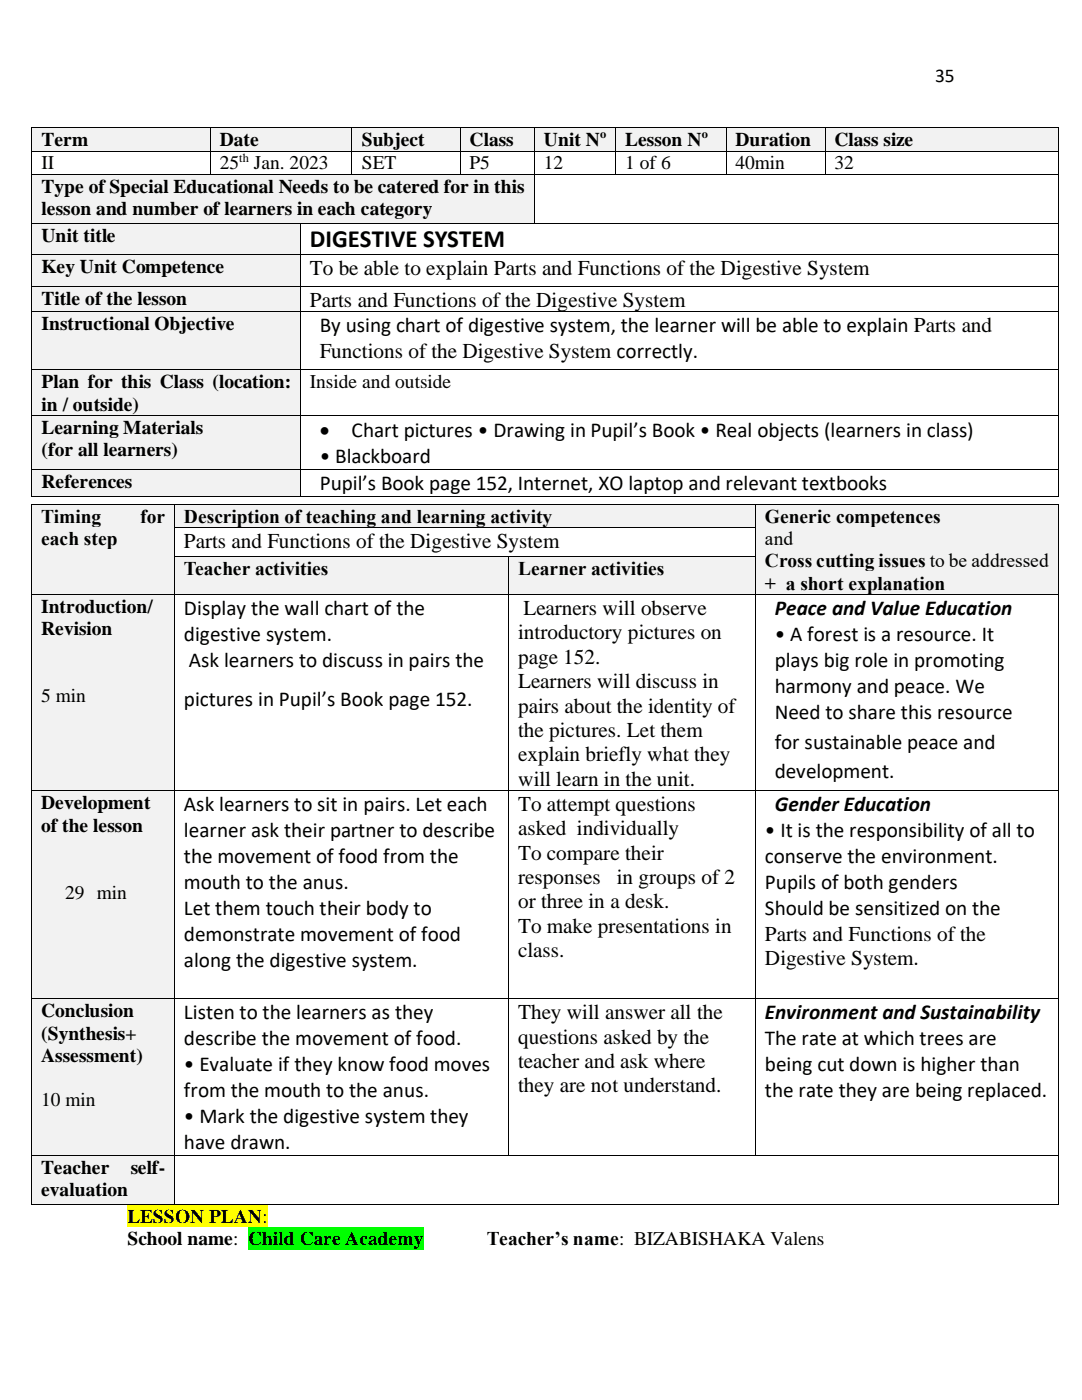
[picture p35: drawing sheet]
<svg xmlns="http://www.w3.org/2000/svg" width="216mm" height="279mm" viewBox="0 0 216 279" stroke-linecap="round" stroke-linejoin="round" font-family="sans-serif">
<defs><g id="words">
<text font-size="4.9" x="61.9" y="49.3">DIGESTIVE SYSTEM</text>
<g font-size="4.2">
<text x="61.9" y="54.9">To be able to explain Parts and Functions of the Digestive System</text>
<text x="61.9" y="61.2">Parts and Functions of the Digestive System</text>
<text x="63.8" y="66.3">By using chart of digestive system, the learner will be able to explain Parts and</text>
<text x="63.8" y="71.5">Functions of the Digestive System correctly.</text>
<text x="63.8" y="87.3">•</text>
<text x="70.1" y="87.3">Chart pictures • Drawing in Pupil’s Book • Real objects (learners in class)</text>
<text x="63.8" y="92.4">• Blackboard</text>
<text x="63.8" y="97.8">Pupil’s Book page 152, Internet, XO laptop and relevant textbooks</text>
<text x="36.7" y="109.3">Parts and Functions of the Digestive System</text>
<text x="36.7" y="122.8">Display the wall chart of the</text>
<text x="104.5" y="122.7">Learners will observe</text>
<text x="154.6" y="122.8">Peace and Value Education</text>
<text x="36.7" y="127.9">digestive system.</text>
<text x="103.4" y="127.6">introductory pictures on</text>
<text x="154.6" y="127.9">• A forest is a resource. It</text>
<text x="37.7" y="133.1">Ask learners to discuss in pairs the</text>
<text x="103.4" y="132.4">page 152.</text>
<text x="103.4" y="137.4">Learners will discuss in</text>
<text x="154.6" y="133.1">plays big role in promoting</text>
<text x="36.7" y="140.9">pictures in Pupil’s Book page 152.</text>
<text x="103.4" y="142.2">pairs about the identity of</text>
<text x="154.6" y="138.2">harmony and peace. We</text>
<text x="154.6" y="143.4">Need to share this resource</text>
<text x="103.4" y="147.1">the pictures. Let them</text>
<text x="154.6" y="149.4">for sustainable peace and</text>
<text x="103.4" y="151.9">explain briefly what they</text>
<text x="154.6" y="155.4">development.</text>
<text x="36.7" y="161.9">Ask learners to sit in pairs. Let each</text>
<text x="103.4" y="156.8">will learn in the unit.</text>
<text x="103.4" y="161.9">To attempt questions</text>
<text x="154.6" y="161.9">Gender Education</text>
<text x="36.7" y="167.1">learner ask their partner to describe</text>
<text x="103.4" y="166.7">asked individually</text>
<text x="152.6" y="167.1">• It is the responsibility of all to</text>
<text x="36.7" y="172.2">the movement of food from the</text>
<text x="103.4" y="171.6">To compare their</text>
<text x="152.6" y="172.2">conserve the environment.</text>
<text x="36.7" y="177.4">mouth to the anus.</text>
<text x="103.4" y="176.4">responses</text>
<text x="123.1" y="176.4">in groups of 2</text>
<text x="152.6" y="177.4">Pupils of both genders</text>
<text x="36.7" y="182.6">Let them touch their body to</text>
<text x="103.4" y="181.3">or three in a desk.</text>
<text x="152.6" y="182.6">Should be sensitized on the</text>
<text x="36.7" y="187.7">demonstrate movement of food</text>
<text x="103.4" y="186.2">To make presentations in</text>
<text x="103.4" y="191.1">class.</text>
<text x="152.6" y="187.7">Parts and Functions of the</text>
<text x="36.7" y="192.9">along the digestive system.</text>
<text x="152.6" y="192.6">Digestive System.</text>
<text x="36.7" y="203.4">Listen to the learners as they</text>
<text x="103.4" y="203.4">They will answer all the</text>
<text x="152.6" y="203.4">Environment and Sustainability</text>
<text x="36.7" y="208.7">describe the movement of food.</text>
<text x="103.4" y="208.3">questions asked by the</text>
<text x="152.6" y="208.7">The rate at which trees are</text>
<text x="36.7" y="213.8">• Evaluate if they know food moves</text>
<text x="103.4" y="213.1">teacher and ask where</text>
<text x="152.6" y="213.8">being cut down is higher than</text>
<text x="36.7" y="219">from the mouth to the anus.</text>
<text x="103.4" y="218">they are not understand.</text>
<text x="152.6" y="219">the rate they are being replaced.</text>
<text x="36.7" y="224.1">• Mark the digestive system they</text>
<text x="36.7" y="229.3">have drawn.</text>
</g>
<g font-size="3.9">
<text x="186.6" y="16.4">35</text>
<text x="8.3" y="29.2">Term</text>
<text x="43.9" y="29.2">Date</text>
<text x="72.2" y="29.2">Subject</text>
<text x="93.7" y="29.2">Class</text>
<text x="108.5" y="29.2">Unit N</text>
<text x="124.8" y="29.2">Lesson N</text>
<text x="146.7" y="29.2">Duration</text>
<text x="166.5" y="29.2">Class size</text>
<text x="8.3" y="33.8">II</text>
<text x="43.9" y="33.8">25</text>
<text x="50.6" y="33.8">Jan. 2023</text>
<text x="72.2" y="33.8">SET</text>
<text x="93.7" y="33.8">P5</text>
<text x="108.5" y="33.8">12</text>
<text x="124.8" y="33.8">1 of 6</text>
<text x="146.7" y="33.8">40min</text>
<text x="166.5" y="33.8">32</text>
<text x="8.3" y="38.5">Type of Special Educational Needs to be catered for in this</text>
<text x="8.3" y="42.9">lesson and number of learners in each category</text>
<text x="8.3" y="48.3">Unit title</text>
<text x="8.3" y="54.4">Key Unit Competence</text>
<text x="8.3" y="60.8">Title of the lesson</text>
<text x="8.3" y="65.9">Instructional Objective</text>
<text x="8.3" y="77.5">Plan for this Class (location:</text>
<text x="61.9" y="77.5">Inside and outside</text>
<text x="8.3" y="82">in / outside)</text>
<text x="8.3" y="86.5">Learning Materials</text>
<text x="8.3" y="91">(for all learners)</text>
<text x="8.3" y="97.3">References</text>
<text x="8.2" y="104.3">Timing</text>
<text x="28" y="104.3">for</text>
<text x="36.7" y="104.3">Description of teaching and learning activity</text>
<text x="152.6" y="104.3">Generic competences</text>
<text x="8.2" y="108.8">each step</text>
<text x="152.6" y="108.8">and</text>
<text x="152.6" y="113.2">Cross cutting issues to be addressed</text>
<text x="36.7" y="114.8">Teacher activities</text>
<text x="103.4" y="114.8">Learner activities</text>
<text x="152.6" y="117.7">+ a short explanation</text>
<text x="8.2" y="122.4">Introduction/</text>
<text x="8.2" y="126.8">Revision</text>
<text x="8.2" y="140.2">5 min</text>
<text x="8.2" y="161.4">Development</text>
<text x="8.2" y="165.9">of the lesson</text>
<text x="13" y="179.4">29 min</text>
<text x="8.2" y="203">Conclusion</text>
<text x="8.2" y="207.5">(Synthesis+</text>
<text x="8.2" y="211.9">Assessment)</text>
<text x="8.2" y="220.8">10 min</text>
<text x="8.2" y="234.2">Teacher</text>
<text x="8.2" y="238.6">evaluation</text>
<text x="26.1" y="234.2">self-</text>
<text x="25.4" y="244">LESSON PLAN:</text>
<text x="25.4" y="248.5">School name:</text>
<text x="49.5" y="248.5">Child Care Academy</text>
<text x="97.1" y="248.5">Teacher’s name: BIZABISHAKA Valens</text>
</g>
<g font-size="2.5">
<text x="119.7" y="27.6">o</text>
<text x="140" y="27.6">o</text>
<text x="47.7" y="32.4">th</text>
</g>
</g></defs>
<g fill="#f2f2f2">
<path d="M6.4 25.6h35.4v4.5h-35.4z" fill-rule="evenodd"/>
<path d="M8.3 25.6h31.8v4.5h-31.8z" fill-rule="evenodd"/>
<path d="M42 25.6h28.1v4.5h-28.1z" fill-rule="evenodd"/>
<path d="M43.9 25.6h24.4v4.5h-24.4z" fill-rule="evenodd"/>
<path d="M70.3 25.6h21.5v4.5h-21.5z" fill-rule="evenodd"/>
<path d="M72.2 25.6h17.7v4.5h-17.7z" fill-rule="evenodd"/>
<path d="M91.9 25.6h14.6v4.5h-14.6z" fill-rule="evenodd"/>
<path d="M93.7 25.6h11v4.5h-11z" fill-rule="evenodd"/>
<path d="M106.7 25.6h16v4.5h-16z" fill-rule="evenodd"/>
<path d="M108.5 25.6h12.5v4.5h-12.5z" fill-rule="evenodd"/>
<path d="M122.9 25.6h21.9v4.5h-21.9z" fill-rule="evenodd"/>
<path d="M124.8 25.6h18.1v4.5h-18.1z" fill-rule="evenodd"/>
<path d="M145 25.6h19.6v4.5h-19.6z" fill-rule="evenodd"/>
<path d="M146.7 25.6h16v4.5h-16z" fill-rule="evenodd"/>
<path d="M164.7 25.6h46.4v4.5h-46.4z" fill-rule="evenodd"/>
<path d="M166.5 25.6h42.9v4.5h-42.9z" fill-rule="evenodd"/>
</g>
<g fill="#000">
<path d="M6.3 25.4h.1v.2h-.1z" fill-rule="evenodd"/>
<path d="M6.3 25.4h.1v.2h-.1z" fill-rule="evenodd"/>
<path d="M6.3 30.1h.1v.2h-.1z" fill-rule="evenodd"/>
<path d="M41.8 25.4h.2v.2h-.2z" fill-rule="evenodd"/>
<path d="M41.8 30.1h.2v.2h-.2z" fill-rule="evenodd"/>
<path d="M70.1 25.4h.2v.2h-.2z" fill-rule="evenodd"/>
<path d="M70.1 30.1h.2v.2h-.2z" fill-rule="evenodd"/>
<path d="M91.8 25.4h.1v.2h-.1z" fill-rule="evenodd"/>
<path d="M91.8 30.1h.1v.2h-.1z" fill-rule="evenodd"/>
<path d="M106.5 25.4h.2v.2h-.2z" fill-rule="evenodd"/>
<path d="M106.5 30.1h.2v.2h-.2z" fill-rule="evenodd"/>
<path d="M122.7 25.4h.2v.2h-.2z" fill-rule="evenodd"/>
<path d="M122.7 30.1h.2v.2h-.2z" fill-rule="evenodd"/>
<path d="M144.8 25.4h.2v.2h-.2z" fill-rule="evenodd"/>
<path d="M144.8 30.1h.2v.2h-.2z" fill-rule="evenodd"/>
<path d="M164.6 25.4h.1v.2h-.1z" fill-rule="evenodd"/>
<path d="M164.6 30.1h.1v.2h-.1z" fill-rule="evenodd"/>
<path d="M211.1 25.4h.2v.2h-.2z" fill-rule="evenodd"/>
<path d="M211.1 25.4h.2v.2h-.2z" fill-rule="evenodd"/>
<path d="M211.1 30.1h.2v.2h-.2z" fill-rule="evenodd"/>
</g>
<g fill="none" stroke="#000" stroke-width=".2">
<path d="M6.3 25.6v4.5M6.3 30.3v4.4M6.4 25.5h35.4M6.4 30.2h35.4M41.9 25.6v4.5M41.9 30.3v4.4M42 25.5h28.1M42 30.2h28.1M70.2 25.6v4.5M70.2 30.3v4.4M70.3 25.5h21.5M70.3 30.2h21.5"/>
<path d="M91.8 25.6v4.5M91.8 30.3v4.4M91.9 25.5h14.6M91.9 30.2h14.6M106.6 25.6v4.5M106.6 30.3v4.4M106.7 25.5h16M106.7 30.2h16M122.8 25.6v4.5M122.8 30.3v4.4M122.9 25.5h21.9M122.9 30.2h21.9"/>
<path d="M144.9 25.6v4.5M144.9 30.3v4.4M145 25.5h19.6M145 30.2h19.6M164.6 25.6v4.5M164.6 30.3v4.4M164.7 25.5h46.4M164.7 30.2h46.4M211.2 25.6v4.5M211.2 30.3v4.4"/>
</g>
<g fill="#f2f2f2">
<path d="M6.4 34.8h100.1v9.7h-100.1z" fill-rule="evenodd"/>
<path d="M8.3 34.8h96.4v4.5h-96.4z" fill-rule="evenodd"/>
<path d="M8.3 39.3h96.4v4.5h-96.4z" fill-rule="evenodd"/>
</g>
<g fill="#000">
<path d="M6.3 34.7h.1v.1h-.1z" fill-rule="evenodd"/>
<path d="M41.8 34.7h.2v.1h-.2z" fill-rule="evenodd"/>
<path d="M70.1 34.7h.2v.1h-.2z" fill-rule="evenodd"/>
<path d="M91.8 34.7h.1v.1h-.1z" fill-rule="evenodd"/>
<path d="M106.5 34.7h.2v.1h-.2z" fill-rule="evenodd"/>
<path d="M122.7 34.7h.2v.1h-.2z" fill-rule="evenodd"/>
<path d="M144.8 34.7h.2v.1h-.2z" fill-rule="evenodd"/>
<path d="M164.6 34.7h.1v.1h-.1z" fill-rule="evenodd"/>
<path d="M211.1 34.7h.2v.1h-.2z" fill-rule="evenodd"/>
</g>
<path d="M6.3 34.8v9.7M6.4 34.8h35.4M42 34.8h28.1M70.3 34.8h21.5M91.9 34.8h14.6M106.6 34.8v9.7M106.7 34.8h16M122.9 34.8h21.9M145 34.8h19.6M164.7 34.8h46.4M211.2 34.8v9.7" fill="none" stroke="#000" stroke-width=".2"/>
<g fill="#f2f2f2">
<path d="M6.4 44.6h53.5v6.1h-53.5z" fill-rule="evenodd"/>
<path d="M8.3 44.6h49.8v4.5h-49.8z" fill-rule="evenodd"/>
</g>
<g fill="#000">
<path d="M6.3 44.5h.1v.1h-.1z" fill-rule="evenodd"/>
<path d="M59.9 44.5h.2v.1h-.2z" fill-rule="evenodd"/>
<path d="M106.5 44.5h.2v.1h-.2z" fill-rule="evenodd"/>
<path d="M211.1 44.5h.2v.1h-.2z" fill-rule="evenodd"/>
</g>
<path d="M6.3 44.6v6.1M6.4 44.6h53.5M60 44.6v6.1M60.1 44.6h46.4M106.7 44.6h104.4M211.2 44.6v6.1" fill="none" stroke="#000" stroke-width=".2"/>
<g fill="#f2f2f2">
<path d="M6.4 50.9h53.5v6.2h-53.5z" fill-rule="evenodd"/>
<path d="M8.3 50.9h49.8v4.4h-49.8z" fill-rule="evenodd"/>
</g>
<g fill="#000">
<path d="M6.3 50.7h.1v.2h-.1z" fill-rule="evenodd"/>
<path d="M59.9 50.7h.2v.2h-.2z" fill-rule="evenodd"/>
<path d="M211.1 50.7h.2v.2h-.2z" fill-rule="evenodd"/>
</g>
<path d="M6.3 50.9v6.2M6.4 50.8h53.5M60 50.9v6.2M60.1 50.8h151M211.2 50.9v6.2" fill="none" stroke="#000" stroke-width=".2"/>
<g fill="#f2f2f2">
<path d="M6.4 57.3h53.5v4.8h-53.5z" fill-rule="evenodd"/>
<path d="M8.3 57.3h49.8v4.4h-49.8z" fill-rule="evenodd"/>
</g>
<g fill="#000">
<path d="M6.3 57.1h.1v.2h-.1z" fill-rule="evenodd"/>
<path d="M59.9 57.1h.2v.2h-.2z" fill-rule="evenodd"/>
<path d="M211.1 57.1h.2v.2h-.2z" fill-rule="evenodd"/>
</g>
<path d="M6.3 57.3v4.8M6.4 57.2h53.5M60 57.3v4.8M60.1 57.2h151M211.2 57.3v4.8" fill="none" stroke="#000" stroke-width=".2"/>
<g fill="#f2f2f2">
<path d="M6.4 62.3h53.5v11.4h-53.5z" fill-rule="evenodd"/>
<path d="M8.3 62.3h49.8v4.5h-49.8z" fill-rule="evenodd"/>
</g>
<g fill="#000">
<path d="M6.3 62.1h.1v.2h-.1z" fill-rule="evenodd"/>
<path d="M59.9 62.1h.2v.2h-.2z" fill-rule="evenodd"/>
<path d="M211.1 62.1h.2v.2h-.2z" fill-rule="evenodd"/>
</g>
<path d="M6.3 62.3v11.4M6.4 62.2h53.5M60 62.3v11.4M60.1 62.2h151M211.2 62.3v11.4" fill="none" stroke="#000" stroke-width=".2"/>
<g fill="#f2f2f2">
<path d="M6.4 73.8h53.5v9h-53.5z" fill-rule="evenodd"/>
<path d="M8.3 73.8h49.8v4.5h-49.8z" fill-rule="evenodd"/>
<path d="M8.3 78.3h49.8v4.5h-49.8z" fill-rule="evenodd"/>
</g>
<g fill="#000">
<path d="M6.3 73.7h.1v.1h-.1z" fill-rule="evenodd"/>
<path d="M59.9 73.7h.2v.1h-.2z" fill-rule="evenodd"/>
<path d="M211.1 73.7h.2v.1h-.2z" fill-rule="evenodd"/>
</g>
<path d="M6.3 73.8v9M6.4 73.8h53.5M60 73.8v9M60.1 73.8h151M211.2 73.8v9" fill="none" stroke="#000" stroke-width=".2"/>
<g fill="#f2f2f2">
<path d="M6.4 83h53.5v10.5h-53.5z" fill-rule="evenodd"/>
<path d="M8.3 83h49.8v4.4h-49.8z" fill-rule="evenodd"/>
<path d="M8.3 87.4h49.8v4.5h-49.8z" fill-rule="evenodd"/>
</g>
<g fill="#000">
<path d="M6.3 82.8h.1v.2h-.1z" fill-rule="evenodd"/>
<path d="M59.9 82.8h.2v.2h-.2z" fill-rule="evenodd"/>
<path d="M211.1 82.8h.2v.2h-.2z" fill-rule="evenodd"/>
</g>
<path d="M6.3 83v10.5M6.4 82.9h53.5M60 83v10.5M60.1 82.9h151M211.2 83v10.5" fill="none" stroke="#000" stroke-width=".2"/>
<g fill="#f2f2f2">
<path d="M6.4 93.7h53.5v5.2h-53.5z" fill-rule="evenodd"/>
<path d="M8.3 93.7h49.8v4.5h-49.8z" fill-rule="evenodd"/>
</g>
<g fill="#000">
<path d="M6.3 93.5h.1v.2h-.1z" fill-rule="evenodd"/>
<path d="M6.3 98.9h.1v.2h-.1z" fill-rule="evenodd"/>
<path d="M6.3 98.9h.1v.2h-.1z" fill-rule="evenodd"/>
<path d="M59.9 93.5h.2v.2h-.2z" fill-rule="evenodd"/>
<path d="M59.9 98.9h.2v.2h-.2z" fill-rule="evenodd"/>
<path d="M211.1 93.5h.2v.2h-.2z" fill-rule="evenodd"/>
<path d="M211.1 98.9h.2v.2h-.2z" fill-rule="evenodd"/>
<path d="M211.1 98.9h.2v.2h-.2z" fill-rule="evenodd"/>
</g>
<path d="M6.3 93.7v5.2M6.4 93.6h53.5M6.4 99h53.5M60 93.7v5.2M60.1 93.6h151M60.1 99h151M211.2 93.7v5.2" fill="none" stroke="#000" stroke-width=".2"/>
<path d="M25.4 240.4h28v4.5h-28z" fill-rule="evenodd" fill="#ff0"/>
<path d="M49.5 244.9h35v4.5h-35z" fill-rule="evenodd" fill="#0f0"/>
<g fill="#f2f2f2">
<path d="M6.4 100.8h28.4v17.8h-28.4z" fill-rule="evenodd"/>
<path d="M8.2 100.8h24.7v4.4h-24.7z" fill-rule="evenodd"/>
<path d="M8.2 105.2h24.7v4.5h-24.7z" fill-rule="evenodd"/>
<path d="M8.2 109.7h24.7v4.4h-24.7z" fill-rule="evenodd"/>
<path d="M8.2 114.1h24.7v4.5h-24.7z" fill-rule="evenodd"/>
<path d="M34.9 100.8h115.8v4.4h-115.8z" fill-rule="evenodd"/>
<path d="M36.7 100.8h112.1v4.4h-112.1z" fill-rule="evenodd"/>
<path d="M150.9 100.8h60.1v17.8h-60.1z" fill-rule="evenodd"/>
<path d="M152.6 100.8h56.6v4.4h-56.6z" fill-rule="evenodd"/>
<path d="M152.6 105.2h56.6v4.5h-56.6z" fill-rule="evenodd"/>
<path d="M152.6 109.7h56.6v4.4h-56.6z" fill-rule="evenodd"/>
<path d="M152.6 114.1h56.6v4.5h-56.6z" fill-rule="evenodd"/>
</g>
<g fill="#000">
<path d="M6.3 100.6h.1v.2h-.1z" fill-rule="evenodd"/>
<path d="M6.3 100.6h.1v.2h-.1z" fill-rule="evenodd"/>
<path d="M6.3 105.2h.1v.1h-.1z" fill-rule="evenodd"/>
<path d="M34.8 100.6h.1v.2h-.1z" fill-rule="evenodd"/>
<path d="M34.8 105.2h.1v.1h-.1z" fill-rule="evenodd"/>
<path d="M150.7 100.6h.2v.2h-.2z" fill-rule="evenodd"/>
<path d="M150.7 105.2h.2v.1h-.2z" fill-rule="evenodd"/>
<path d="M211 100.6h.2v.2h-.2z" fill-rule="evenodd"/>
<path d="M211 100.6h.2v.2h-.2z" fill-rule="evenodd"/>
<path d="M211 105.2h.2v.1h-.2z" fill-rule="evenodd"/>
</g>
<path d="M6.3 100.8v4.4M6.3 105.3v5.8M6.4 100.7h28.4M34.9 100.8v4.4M34.9 105.3v5.8M34.9 100.7h115.8M34.9 105.3h115.8M150.8 100.8v4.4M150.8 105.3v5.8M150.9 100.7h60.1M211.1 100.8v4.4M211.1 105.3v5.8" fill="none" stroke="#000" stroke-width=".2"/>
<g fill="#f2f2f2">
<path d="M34.9 111.2h66.6v7.4h-66.6z" fill-rule="evenodd"/>
<path d="M36.7 111.2h62.9v4.5h-62.9z" fill-rule="evenodd"/>
<path d="M101.6 111.2h49.1v7.4h-49.1z" fill-rule="evenodd"/>
<path d="M103.4 111.2h45.4v4.5h-45.4z" fill-rule="evenodd"/>
</g>
<g fill="#000">
<path d="M6.3 111.1h.1v.1h-.1z" fill-rule="evenodd"/>
<path d="M34.8 111.1h.1v.1h-.1z" fill-rule="evenodd"/>
<path d="M101.5 111.1h.1v.1h-.1z" fill-rule="evenodd"/>
<path d="M150.7 111.1h.2v.1h-.2z" fill-rule="evenodd"/>
<path d="M211 111.1h.2v.1h-.2z" fill-rule="evenodd"/>
</g>
<path d="M6.3 111.2v7.4M34.9 111.2v7.4M34.9 111.2h66.6M101.6 111.2v7.4M101.6 111.2h49.1M150.8 111.2v7.4M211.1 111.2v7.4" fill="none" stroke="#000" stroke-width=".2"/>
<g fill="#f2f2f2">
<path d="M6.4 118.7h28.4v39h-28.4z" fill-rule="evenodd"/>
<path d="M8.2 118.7h24.7v4.5h-24.7z" fill-rule="evenodd"/>
<path d="M8.2 123.2h24.7v4.5h-24.7z" fill-rule="evenodd"/>
<path d="M8.2 127.7h24.7v4.5h-24.7z" fill-rule="evenodd"/>
<path d="M8.2 132.2h24.7v4.4h-24.7z" fill-rule="evenodd"/>
<path d="M8.2 136.6h24.7v4.5h-24.7z" fill-rule="evenodd"/>
</g>
<g fill="#000">
<path d="M6.3 118.6h.1v.1h-.1z" fill-rule="evenodd"/>
<path d="M34.8 118.6h.1v.1h-.1z" fill-rule="evenodd"/>
<path d="M101.5 118.6h.1v.1h-.1z" fill-rule="evenodd"/>
<path d="M150.7 118.6h.2v.1h-.2z" fill-rule="evenodd"/>
<path d="M211 118.6h.2v.1h-.2z" fill-rule="evenodd"/>
</g>
<path d="M6.3 118.7v39M6.4 118.7h28.4M34.9 118.7v39M34.9 118.7h66.6M101.6 118.7v39M101.6 118.7h49.1M150.8 118.7v39M150.9 118.7h60.1M211.1 118.7v39" fill="none" stroke="#000" stroke-width=".2"/>
<g fill="#f2f2f2">
<path d="M6.4 157.9h28.4v41.3h-28.4z" fill-rule="evenodd"/>
<path d="M8.2 157.9h24.7v4.4h-24.7z" fill-rule="evenodd"/>
<path d="M8.2 162.3h24.7v4.5h-24.7z" fill-rule="evenodd"/>
<path d="M8.2 166.8h24.7v4.4h-24.7z" fill-rule="evenodd"/>
<path d="M8.2 171.2h24.7v4.5h-24.7z" fill-rule="evenodd"/>
<path d="M8.2 175.7h24.7v4.5h-24.7z" fill-rule="evenodd"/>
</g>
<g fill="#000">
<path d="M6.3 157.7h.1v.2h-.1z" fill-rule="evenodd"/>
<path d="M34.8 157.7h.1v.2h-.1z" fill-rule="evenodd"/>
<path d="M101.5 157.7h.1v.2h-.1z" fill-rule="evenodd"/>
<path d="M150.7 157.7h.2v.2h-.2z" fill-rule="evenodd"/>
<path d="M211 157.7h.2v.2h-.2z" fill-rule="evenodd"/>
</g>
<path d="M6.3 157.9v41.3M6.4 157.8h28.4M34.9 157.9v41.3M34.9 157.8h66.6M101.6 157.9v41.3M101.6 157.8h49.1M150.8 157.9v41.3M150.9 157.8h60.1M211.1 157.9v41.3" fill="none" stroke="#000" stroke-width=".2"/>
<g fill="#f2f2f2">
<path d="M6.4 199.4h28.4v31h-28.4z" fill-rule="evenodd"/>
<path d="M8.2 199.4h24.7v4.5h-24.7z" fill-rule="evenodd"/>
<path d="M8.2 203.9h24.7v4.5h-24.7z" fill-rule="evenodd"/>
<path d="M8.2 208.4h24.7v4.4h-24.7z" fill-rule="evenodd"/>
<path d="M8.2 212.8h24.7v4.5h-24.7z" fill-rule="evenodd"/>
<path d="M8.2 217.3h24.7v4.4h-24.7z" fill-rule="evenodd"/>
</g>
<g fill="#000">
<path d="M6.3 199.2h.1v.2h-.1z" fill-rule="evenodd"/>
<path d="M34.8 199.2h.1v.2h-.1z" fill-rule="evenodd"/>
<path d="M101.5 199.2h.1v.2h-.1z" fill-rule="evenodd"/>
<path d="M150.7 199.2h.2v.2h-.2z" fill-rule="evenodd"/>
<path d="M211 199.2h.2v.2h-.2z" fill-rule="evenodd"/>
</g>
<path d="M6.3 199.4v31M6.4 199.3h28.4M34.9 199.4v31M34.9 199.3h66.6M101.6 199.4v31M101.6 199.3h49.1M150.8 199.4v31M150.9 199.3h60.1M211.1 199.4v31" fill="none" stroke="#000" stroke-width=".2"/>
<g fill="#f2f2f2">
<path d="M6.4 230.6h28.4v9.6h-28.4z" fill-rule="evenodd"/>
<path d="M8.2 230.6h24.7v4.5h-24.7z" fill-rule="evenodd"/>
<path d="M8.2 235.1h24.7v4.4h-24.7z" fill-rule="evenodd"/>
</g>
<g fill="#000">
<path d="M6.3 230.4h.1v.2h-.1z" fill-rule="evenodd"/>
<path d="M34.8 230.4h.1v.2h-.1z" fill-rule="evenodd"/>
<path d="M101.5 230.4h.1v.2h-.1z" fill-rule="evenodd"/>
<path d="M150.7 230.4h.2v.2h-.2z" fill-rule="evenodd"/>
<path d="M211 230.4h.2v.2h-.2z" fill-rule="evenodd"/>
<path d="M6.3 240.2h.1v.2h-.1z" fill-rule="evenodd"/>
<path d="M6.3 240.2h.1v.2h-.1z" fill-rule="evenodd"/>
<path d="M34.8 240.2h.1v.2h-.1z" fill-rule="evenodd"/>
<path d="M211 240.2h.2v.2h-.2z" fill-rule="evenodd"/>
<path d="M211 240.2h.2v.2h-.2z" fill-rule="evenodd"/>
</g>
<path d="M6.3 230.6v9.6M6.4 230.5h28.4M34.9 230.6v9.6M34.9 230.5h66.6M101.6 230.5h49.1M150.9 230.5h60.1M211.1 230.6v9.6M6.4 240.3h28.4M34.9 240.3h176.1" fill="none" stroke="#000" stroke-width=".2"/>
<use href="#words"/>
</svg>
